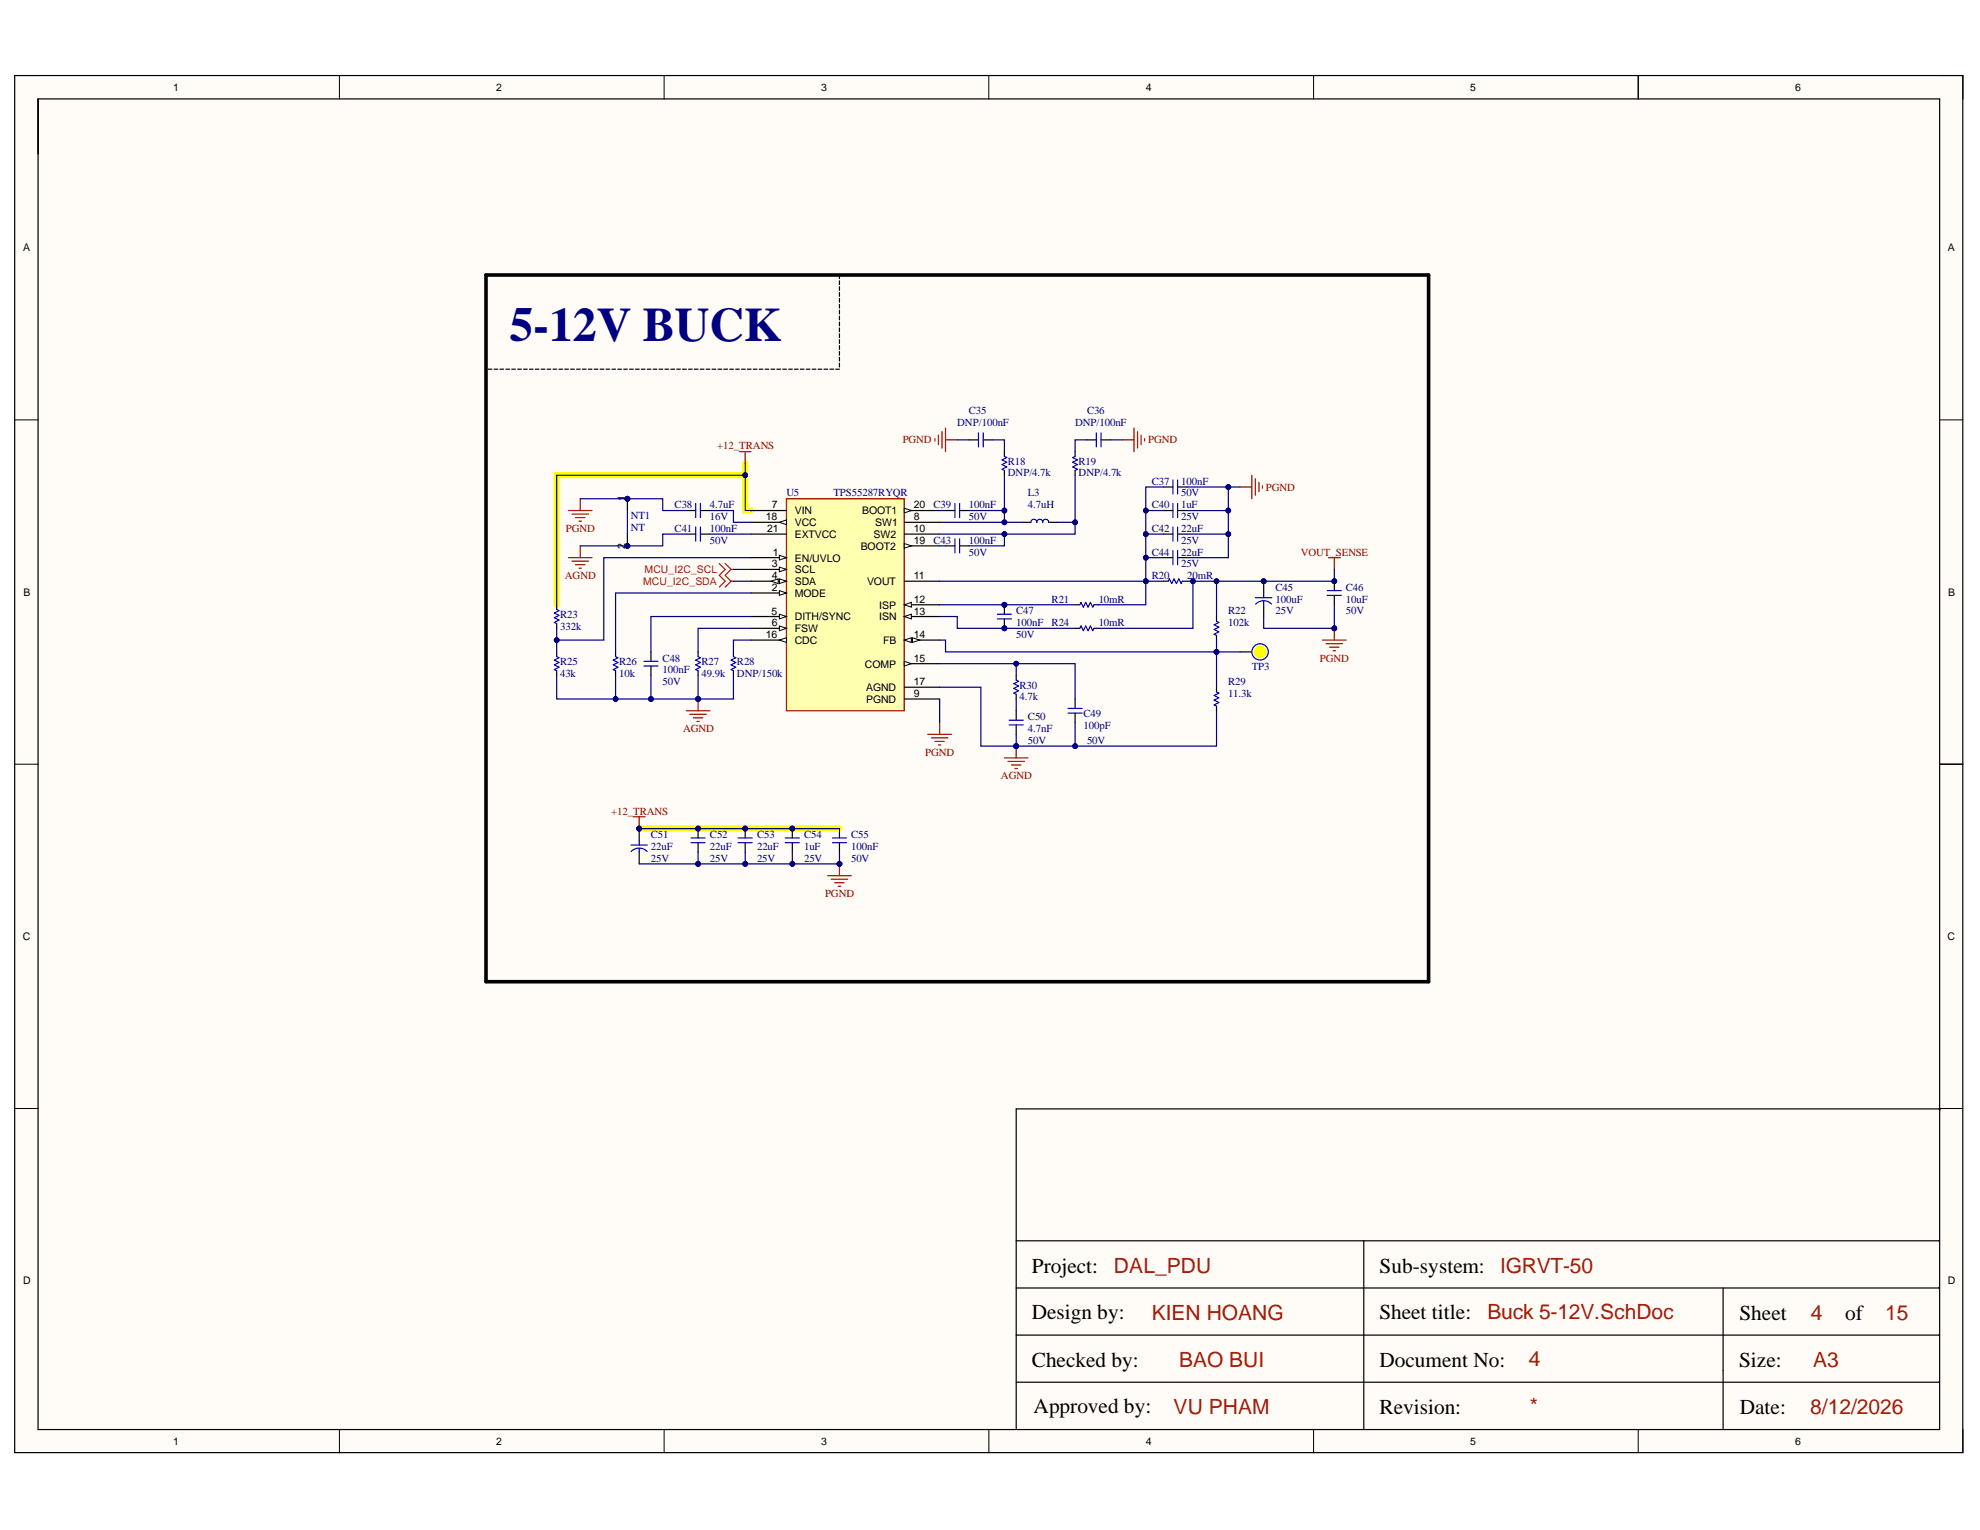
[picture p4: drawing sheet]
<svg xmlns="http://www.w3.org/2000/svg" width="279mm" height="216mm" viewBox="0 0 279 216" stroke-linecap="round" stroke-linejoin="round" font-family="sans-serif">
<defs><g id="words">
<text font-size="6.8" fill="#000080" x="71.9" y="48.2">5-12V BUCK</text>
<g font-size="3">
<text x="145.6" y="179.6">Project:</text>
<text x="194.7" y="179.6">Sub-system:</text>
<text x="145.6" y="186.1">Design by:</text>
<text x="194.7" y="186.1">Sheet title:</text>
<text x="245.5" y="186.3">Sheet</text>
<text x="260.4" y="186.3">of</text>
<text x="145.6" y="192.9">Checked by:</text>
<text x="194.7" y="192.9">Document No:</text>
<text x="245.4" y="192.9">Size:</text>
<text x="145.9" y="199.4">Approved by:</text>
<text x="194.7" y="199.6">Revision:</text>
<text x="245.5" y="199.6">Date:</text>
</g>
<g font-size="3" fill="#a61c00">
<text x="157.2" y="179.6">DAL_PDU</text>
<text x="211.7" y="179.6">IGRVT-50</text>
<text x="162.5" y="186.3">KIEN HOANG</text>
<text x="209.9" y="186.1">Buck 5-12V.SchDoc</text>
<text x="255.5" y="186.3">4</text>
<text x="266" y="186.3">15</text>
<text x="166.4" y="192.9">BAO BUI</text>
<text x="215.7" y="192.8">4</text>
<text x="255.9" y="192.9">A3</text>
<text x="165.6" y="199.6">VU PHAM</text>
<text x="215.9" y="199.4">*</text>
<text x="255.4" y="199.6">8/12/2026</text>
</g>
<g font-size="1.5">
<text x="24.4" y="12.9">1</text>
<text x="70" y="12.9">2</text>
<text x="115.9" y="12.9">3</text>
<text x="161.7" y="12.9">4</text>
<text x="207.5" y="12.9">5</text>
<text x="253.3" y="12.9">6</text>
<text x="3.3" y="35.5">A</text>
<text x="274.8" y="35.5">A</text>
<text x="88.2" y="70.7" transform="rotate(-90 88.2 70.7)">1</text>
<text x="108.9" y="71.8">7</text>
<text x="128.9" y="71.8">20</text>
<text x="88.2" y="77.5" transform="rotate(-90 88.2 77.5)">2</text>
<text x="108.1" y="73.4">18</text>
<text x="108.3" y="75.1">21</text>
<text x="112.2" y="75.9">EXTVCC</text>
<text x="112.2" y="74.2">VCC</text>
<text x="112.2" y="72.6">VIN</text>
<text x="121.5" y="77.5">BOOT2</text>
<text x="121.7" y="72.6">BOOT1</text>
<text x="123.3" y="75.9">SW2</text>
<text x="123.5" y="74.2">SW1</text>
<text x="128.9" y="73.4">8</text>
<text x="128.9" y="75.1">10</text>
<text x="128.9" y="76.7">19</text>
<text x="108.9" y="83.4">2</text>
<text x="108.9" y="81.7">4</text>
<text x="108.9" y="80">3</text>
<text x="109.1" y="78.4">1</text>
<text x="112.2" y="79.2">EN/UVLO</text>
<text x="112.2" y="82.5">SDA</text>
<text x="112.2" y="80.9">SCL</text>
<text x="122.3" y="82.5">VOUT</text>
<text x="128.9" y="81.7">11</text>
<text x="3.3" y="84.1">B</text>
<text x="108.9" y="86.7">5</text>
<text x="108.9" y="88.4">6</text>
<text x="112.2" y="84.2">MODE</text>
<text x="112.2" y="87.5">DITH/SYNC</text>
<text x="112.2" y="89.2">FSW</text>
<text x="124.1" y="85.9">ISP</text>
<text x="124.1" y="87.5">ISN</text>
<text x="128.9" y="85">12</text>
<text x="128.9" y="86.7">13</text>
<text x="274.9" y="84.1">B</text>
<text x="108.1" y="90">16</text>
<text x="112.2" y="90.9">CDC</text>
<text x="122.1" y="94.2">COMP</text>
<text x="124.6" y="90.9">FB</text>
<text x="128.9" y="90">14</text>
<text x="128.9" y="93.4">15</text>
<text x="122.2" y="99.1">PGND</text>
<text x="122.2" y="97.5">AGND</text>
<text x="128.9" y="98.3">9</text>
<text x="128.9" y="96.7">17</text>
<text x="3.2" y="132.7">C</text>
<text x="274.8" y="132.7">C</text>
<text x="3.3" y="181.3">D</text>
<text x="274.8" y="181.3">D</text>
<text x="24.4" y="203.9">1</text>
<text x="70" y="203.9">2</text>
<text x="115.9" y="203.9">3</text>
<text x="161.7" y="203.9">4</text>
<text x="207.5" y="203.9">5</text>
<text x="253.3" y="203.9">6</text>
</g>
<g font-size="1.5" fill="#000080">
<text x="136.7" y="58.4">C35</text>
<text x="153.4" y="58.4">C36</text>
<text x="135.1" y="60.1">DNP/100nF</text>
<text x="142.2" y="65.6">R18</text>
<text x="151.7" y="60.1">DNP/100nF</text>
<text x="152.2" y="65.6">R19</text>
<text x="95.2" y="71.8">C38</text>
<text x="100.2" y="71.8">4.7uF</text>
<text x="111" y="70.1">U5</text>
<text x="117.6" y="70.1">TPS55287RYQR</text>
<text x="131.7" y="71.8">C39</text>
<text x="136.7" y="71.8">100nF</text>
<text x="142.2" y="67.2">DNP/4.7k</text>
<text x="145.1" y="70.1">L3</text>
<text x="145.1" y="71.8">4.7uH</text>
<text x="152.2" y="67.2">DNP/4.7k</text>
<text x="162.5" y="71.8">C40</text>
<text x="162.5" y="68.4">C37</text>
<text x="166.7" y="71.8">1uF</text>
<text x="166.7" y="70.1">50V</text>
<text x="166.7" y="68.4">100nF</text>
<text x="89" y="73.2">NT1</text>
<text x="89" y="74.9">NT</text>
<text x="95.2" y="75.1">C41</text>
<text x="100.2" y="76.7">50V</text>
<text x="100.2" y="75.1">100nF</text>
<text x="100.2" y="73.4">16V</text>
<text x="131.7" y="76.7">C43</text>
<text x="136.7" y="73.4">50V</text>
<text x="136.7" y="76.7">100nF</text>
<text x="162.5" y="75.1">C42</text>
<text x="166.7" y="76.7">25V</text>
<text x="166.7" y="75.1">22uF</text>
<text x="166.7" y="73.4">25V</text>
<text x="136.7" y="78.4">50V</text>
<text x="162.5" y="81.7">R20</text>
<text x="162.5" y="78.4">C44</text>
<text x="166.7" y="80">25V</text>
<text x="166.7" y="78.4">22uF</text>
<text x="167.5" y="81.7">20mR</text>
<text x="180" y="83.4">C45</text>
<text x="189.9" y="83.4">C46</text>
<text x="79" y="87.2">R23</text>
<text x="79" y="88.9">332k</text>
<text x="143.4" y="86.7">C47</text>
<text x="143.4" y="88.4">100nF</text>
<text x="148.4" y="85">R21</text>
<text x="148.4" y="88.4">R24</text>
<text x="155" y="85">10mR</text>
<text x="155" y="88.4">10mR</text>
<text x="173.3" y="86.7">R22</text>
<text x="173.3" y="88.4">102k</text>
<text x="180" y="86.7">25V</text>
<text x="180" y="85">100uF</text>
<text x="189.9" y="86.7">50V</text>
<text x="189.9" y="85">10uF</text>
<text x="79" y="93.8">R25</text>
<text x="79" y="95.5">43k</text>
<text x="87.4" y="93.8">R26</text>
<text x="87.4" y="95.5">10k</text>
<text x="93.5" y="93.4">C48</text>
<text x="93.5" y="95">100nF</text>
<text x="99" y="93.8">R27</text>
<text x="99" y="95.5">49.9k</text>
<text x="104" y="93.8">R28</text>
<text x="104" y="95.5">DNP/150k</text>
<text x="143.4" y="90">50V</text>
<text x="176.6" y="94.5">TP3</text>
<text x="93.5" y="96.7">50V</text>
<text x="143.9" y="97.2">R30</text>
<text x="143.9" y="98.8">4.7k</text>
<text x="145.1" y="101.6">C50</text>
<text x="152.9" y="101.1">C49</text>
<text x="173.3" y="96.7">R29</text>
<text x="173.3" y="98.3">11.3k</text>
<text x="145.1" y="105">50V</text>
<text x="145.1" y="103.3">4.7nF</text>
<text x="152.9" y="102.8">100pF</text>
<text x="153.4" y="105">50V</text>
<text x="91.9" y="118.3">C51</text>
<text x="91.9" y="119.9">22uF</text>
<text x="100.2" y="118.3">C52</text>
<text x="100.2" y="119.9">22uF</text>
<text x="106.8" y="118.3">C53</text>
<text x="106.8" y="119.9">22uF</text>
<text x="113.5" y="118.3">C54</text>
<text x="113.5" y="119.9">1uF</text>
<text x="120.1" y="118.3">C55</text>
<text x="120.1" y="119.9">100nF</text>
<text x="91.9" y="121.6">25V</text>
<text x="100.2" y="121.6">25V</text>
<text x="106.8" y="121.6">25V</text>
<text x="113.5" y="121.6">25V</text>
<text x="120.1" y="121.6">50V</text>
</g>
<g font-size="1.5" fill="#800000">
<text x="101.2" y="63.4">+12_TRANS</text>
<text x="127.4" y="62.6">PGND</text>
<text x="162" y="62.6">PGND</text>
<text x="178.6" y="69.3">PGND</text>
<text x="79.8" y="75.1">PGND</text>
<text x="79.7" y="81.7">AGND</text>
<text x="183.5" y="78.4">VOUT_SENSE</text>
<text x="186.2" y="93.4">PGND</text>
<text x="96.4" y="103.3">AGND</text>
<text x="130.6" y="106.6">PGND</text>
<text x="141.3" y="110">AGND</text>
<text x="86.2" y="115">+12_TRANS</text>
<text x="116.4" y="126.6">PGND</text>
</g>
<g font-size="1.5" fill="#f00">
<text x="90.8" y="82.5">MCU_I2C_SDA</text>
<text x="91" y="80.9">MCU_I2C_SCL</text>
</g>
</g></defs>
<g fill="#fffcf8">
<path d="M2.1 10.7h274.9v194.3h-274.9z" fill-rule="evenodd"/>
<path d="M5.4 14h268.3v187.7h-268.3z" fill-rule="evenodd"/>
</g>
<g fill="none" stroke="#000" stroke-width=".14">
<path d="M2.1 10.7h3.3M47.9 10.7v3.3M93.7 10.7v3.3M139.5 10.7v3.3M185.4 10.7v3.3M231.2 10.7v3.3M273.7 10.7h3.3v3.3M2.1 59.2h3.3M273.7 59.2h3.3M2.1 107.8h3.3M273.7 107.8h3.3M2.1 156.4h3.3"/>
<path d="M273.7 156.4h3.3M47.9 201.7v3.3M93.7 201.7v3.3M139.5 201.7v3.3M185.4 201.7v3.3M231.2 201.7v3.3M277 201.7v3.3"/>
</g>
<path d="M105.2 65.4v6.6h.8M105.2 67.1h-26.6v18.2M90.2 116.9h28.3" fill="none" stroke="#ff0" stroke-width=".85"/>
<path d="M2.1 10.7h274.9v194.3h-274.9zM5.4 14h268.3v187.7h-268.3zM231.2 10.7v3.3M273.7 107.8h3.3M273.7 156.6v-.1h-130.3v45.2M143.4 175.1h130.2M192.4 175.1v26.6M143.4 188.4h130.2M143.4 181.7h130.2M143.4 195h130.2M243.2 181.7v20" fill="none" stroke="#000" stroke-width=".17"/>
<circle cx="98.5" cy="116.9" r=".33" fill="#000080"/>
<circle cx="98.5" cy="116.9" r=".33" fill="none" stroke="#000080" stroke-width=".14"/>
<path d="M98.5 116.9v1.3M98.5 118.9v1.3" fill="none" stroke="#000" stroke-width=".17"/>
<circle cx="98.5" cy="116.9" r=".33" fill="#000080"/>
<circle cx="98.5" cy="116.9" r=".33" fill="none" stroke="#000080" stroke-width=".14"/>
<path d="M97.5 118.9h2M97.5 118.2h2" fill="none" stroke="#00f" stroke-width=".17"/>
<path d="M116.8 123.6h3.3M117.3 124.1h2.3M117.8 124.6h1.3M118.3 125.1h.3M118.5 121.9v1.7" fill="none" stroke="#800000" stroke-width=".17"/>
<circle cx="118.5" cy="121.9" r=".33" fill="#000080"/>
<circle cx="118.5" cy="121.9" r=".33" fill="none" stroke="#000080" stroke-width=".14"/>
<path d="M98.5 98.6v1.7M96.8 100.3h3.4M97.3 100.8h2.4M97.8 101.3h1.4M98.3 101.8h.4M130.9 103.6h3.4M131.4 104.1h2.4M131.9 104.6h1.4M132.4 105.1h.4M132.6 102v1.6" fill="none" stroke="#800000" stroke-width=".17"/>
<path d="M98.5 92v.7M98.5 94.6v.7" fill="none" stroke="#000" stroke-width=".17"/>
<path d="M98.5 92.7l.3 .1-.6 .4 .6 .3-.6 .3 .6 .3-.6 .4 .3 .1" fill="none" stroke="#00f" stroke-width=".17"/>
<circle cx="98.5" cy="98.6" r=".33" fill="#000080"/>
<circle cx="98.5" cy="98.6" r=".33" fill="none" stroke="#000080" stroke-width=".14"/>
<g fill="none" stroke="#000" stroke-width=".17">
<path d="M136.7 62.1h1.4M138.7 62.1h1.4M141.7 63.7v.7M141.7 66.4v.7M91.9 92v1.3M91.9 94v1.3M103.5 92v.7M103.5 94.6v.7M143.4 95.3v.7M143.4 98v.6M151.7 98.6v1.4M164.2 82h.6"/>
<path d="M166.8 82h.7M151.7 100.6v1.4"/>
</g>
<path d="M138.1 61.1v2M138.7 61.1v2M141.7 64.4l.4 .2-.7 .3 .7 .3-.7 .4 .7 .3-.7 .3 .3 .2M90.9 94h2M90.9 93.3h2M103.5 92.7l.3 .1-.6 .4 .6 .3-.6 .3 .6 .3-.6 .4 .3 .1M143.4 96l.3 .1-.6 .4 .6 .3-.6 .3 .6 .4-.6 .3 .3 .2M150.7 100h2M164.8 82l.2-.3 .3 .6 .4-.6 .3 .6 .3-.6 .4 .6 .1-.3M150.7 100.6h2" fill="none" stroke="#00f" stroke-width=".17"/>
<path d="M131.9 61.9v.3M132.4 61.4v1.3M132.9 60.9v2.3M133.4 60.4v3.3M133.4 62.1h1.7M158.4 62.1h1.6M160 60.4v3.3M160.5 60.9v2.3M161 61.4v1.3M161.5 61.9v.3" fill="none" stroke="#800000" stroke-width=".17"/>
<path d="M111 70.4h16.6v29.9h-16.6z" fill-rule="evenodd" fill="#ffffb0"/>
<path d="M111 70.4h16.6v29.9h-16.6z" fill="none" stroke="#800000" stroke-width=".17"/>
<path d="M106 78.7h5" fill="none" stroke="#000" stroke-width=".17"/>
<path d="M110 78.4l1 .3-1 .3z" fill="#f8fcff"/>
<path d="M110 78.4l1 .3-1 .3z" fill="none" stroke="#000" stroke-width=".14"/>
<path d="M106 83.7h5" fill="none" stroke="#000" stroke-width=".17"/>
<path d="M110 83.3l1 .4-1 .3z" fill="#f8fcff"/>
<path d="M110 83.3l1 .4-1 .3z" fill="none" stroke="#000" stroke-width=".14"/>
<path d="M127.6 90.3h5" fill="none" stroke="#000" stroke-width=".17"/>
<path d="M127.6 90.3l1-.3v.7z" fill="#f8fcff"/>
<path d="M127.6 90.3l1-.3v.7z" fill="none" stroke="#000" stroke-width=".14"/>
<path d="M128.8 90l1 .3-1 .4z" fill="#f8fcff"/>
<path d="M128.8 90l1 .3-1 .4z" fill="none" stroke="#000" stroke-width=".14"/>
<path d="M106 87h5" fill="none" stroke="#000" stroke-width=".17"/>
<path d="M110 86.7l1 .3-1 .3z" fill="#f8fcff"/>
<path d="M110 86.7l1 .3-1 .3z" fill="none" stroke="#000" stroke-width=".14"/>
<path d="M106 88.7h5" fill="none" stroke="#000" stroke-width=".17"/>
<path d="M110 88.3l1 .4-1 .3z" fill="#f8fcff"/>
<path d="M110 88.3l1 .4-1 .3z" fill="none" stroke="#000" stroke-width=".14"/>
<path d="M127.6 85.3h5" fill="none" stroke="#000" stroke-width=".17"/>
<path d="M127.6 85.3l1-.3v.7z" fill="#f8fcff"/>
<path d="M127.6 85.3l1-.3v.7z" fill="none" stroke="#000" stroke-width=".14"/>
<path d="M127.6 87h5" fill="none" stroke="#000" stroke-width=".17"/>
<path d="M127.6 87l1-.3v.6z" fill="#f8fcff"/>
<path d="M127.6 87l1-.3v.6z" fill="none" stroke="#000" stroke-width=".14"/>
<path d="M106 75.4h5M106 73.7h5" fill="none" stroke="#000" stroke-width=".17"/>
<path d="M110 73.7l1-.3v.6z" fill="#f8fcff"/>
<path d="M110 73.7l1-.3v.6z" fill="none" stroke="#000" stroke-width=".14"/>
<path d="M106 72h5M127.6 73.7h5M127.6 75.4h5M106 82h5M127.6 82h5" fill="none" stroke="#000" stroke-width=".17"/>
<path d="M110 81.7l1 .3-1 .3z" fill="#f8fcff"/>
<path d="M110 81.7l1 .3-1 .3z" fill="none" stroke="#000" stroke-width=".14"/>
<path d="M108.8 82l1-.3v.6z" fill="#f8fcff"/>
<path d="M108.8 82l1-.3v.6z" fill="none" stroke="#000" stroke-width=".14"/>
<path d="M106 80.4h5" fill="none" stroke="#000" stroke-width=".17"/>
<path d="M110 80l1 .4-1 .3z" fill="#f8fcff"/>
<path d="M110 80l1 .4-1 .3z" fill="none" stroke="#000" stroke-width=".14"/>
<path d="M127.6 72h5" fill="none" stroke="#000" stroke-width=".17"/>
<path d="M127.6 71.7l1 .3-1 .4z" fill="#f8fcff"/>
<path d="M127.6 71.7l1 .3-1 .4z" fill="none" stroke="#000" stroke-width=".14"/>
<path d="M127.6 77h5" fill="none" stroke="#000" stroke-width=".17"/>
<path d="M127.6 76.7l1 .3-1 .4z" fill="#f8fcff"/>
<path d="M127.6 76.7l1 .3-1 .4z" fill="none" stroke="#000" stroke-width=".14"/>
<path d="M106 90.3h5" fill="none" stroke="#000" stroke-width=".17"/>
<path d="M110 90.3l1-.3v.7z" fill="#f8fcff"/>
<path d="M110 90.3l1-.3v.7z" fill="none" stroke="#000" stroke-width=".14"/>
<path d="M127.6 93.7h5" fill="none" stroke="#000" stroke-width=".17"/>
<path d="M127.6 93.3l1 .4-1 .3z" fill="#f8fcff"/>
<path d="M127.6 93.3l1 .4-1 .3z" fill="none" stroke="#000" stroke-width=".14"/>
<path d="M127.6 98.6h5M127.6 97h5" fill="none" stroke="#000" stroke-width=".17"/>
<path d="M89.4 115.3h1.6M90.2 115.3v1.6" fill="none" stroke="#800000" stroke-width=".17"/>
<circle cx="90.2" cy="116.9" r=".33" fill="#000080"/>
<circle cx="90.2" cy="116.9" r=".33" fill="none" stroke="#000080" stroke-width=".14"/>
<circle cx="105.2" cy="116.9" r=".33" fill="#000080"/>
<circle cx="105.2" cy="116.9" r=".33" fill="none" stroke="#000080" stroke-width=".14"/>
<path d="M105.2 116.9v1.3M105.2 118.9v1.3" fill="none" stroke="#000" stroke-width=".17"/>
<circle cx="105.2" cy="116.9" r=".33" fill="#000080"/>
<circle cx="105.2" cy="116.9" r=".33" fill="none" stroke="#000080" stroke-width=".14"/>
<path d="M165.5 71v2M165.5 74.4v2M165.5 77.7v2M166.2 71v2M166.2 74.4v2M166.2 77.7v2M104.2 118.9h2M104.2 118.2h2M117.5 118.9h2M117.5 118.2h2" fill="none" stroke="#00f" stroke-width=".17"/>
<path d="M164.2 78.7h1.3M164.2 75.4h1.3M164.2 72h1.3M166.2 78.7h1.3M166.2 75.4h1.3M166.2 72h1.3M118.5 116.9v1.3M118.5 118.9v1.3" fill="none" stroke="#000" stroke-width=".17"/>
<path d="M104.3 63.7h1.7M105.2 63.7v1.7M186.6 90.3h3.3M187.1 90.8h2.4M187.6 91.3h1.4M188.1 91.8h.4M188.3 88.7v1.6" fill="none" stroke="#800000" stroke-width=".17"/>
<circle cx="188.3" cy="88.7" r=".33" fill="#000080"/>
<circle cx="188.3" cy="88.7" r=".33" fill="none" stroke="#000080" stroke-width=".14"/>
<path d="M144.2 73.7h1.3M148 73.7h1.2M86.9 92v.7M86.9 94.6v.7M151.7 85.3h.7M151.7 88.7h.7M154.4 85.3h.6M154.4 88.7h.6M143.4 100.3v1.3M143.4 102.3v1.3" fill="none" stroke="#000" stroke-width=".17"/>
<path d="M145.5 73.7a.43 .43 0 0 1 .4-.4 .43 .43 0 0 1 .4 .4M146.3 73.7a.43 .43 0 0 1 .4-.4 .43 .43 0 0 1 .5 .4M147.1 73.7a.43 .43 0 0 1 .5-.4 .43 .43 0 0 1 .4 .4M86.9 92.7l.3 .1-.7 .4 .7 .3-.7 .3 .7 .3-.7 .4 .4 .1M152.4 85.3l.1-.3 .4 .7 .3-.7 .3 .7 .4-.7 .3 .7 .2-.4M152.4 88.7l.1-.4 .4 .7 .3-.7 .3 .7 .4-.7 .3 .7 .2-.3M142.4 102.3h2M142.4 101.6h2" fill="none" stroke="#00f" stroke-width=".17"/>
<path d="M187.5 78.7h1.6M188.3 78.7v1.7" fill="none" stroke="#800000" stroke-width=".17"/>
<circle cx="90.2" cy="116.9" r=".33" fill="#000080"/>
<circle cx="90.2" cy="116.9" r=".33" fill="none" stroke="#000080" stroke-width=".14"/>
<path d="M90.2 116.9v1.7M90.2 120.2v1.7" fill="none" stroke="#000" stroke-width=".17"/>
<circle cx="90.2" cy="116.9" r=".33" fill="#000080"/>
<circle cx="90.2" cy="116.9" r=".33" fill="none" stroke="#000080" stroke-width=".14"/>
<path d="M89 119.2h2.4M90.2 118.6v.6M90.2 119.7v.5M89.1 120.2v-.1a1.57 1.57 0 0 1 2.2 .1" fill="none" stroke="#00f" stroke-width=".17"/>
<circle cx="178.3" cy="82" r=".33" fill="#000080"/>
<circle cx="178.3" cy="82" r=".33" fill="none" stroke="#000080" stroke-width=".14"/>
<path d="M178.3 82v1.7M178.3 85.3v1.7" fill="none" stroke="#000" stroke-width=".17"/>
<circle cx="178.3" cy="82" r=".33" fill="#000080"/>
<circle cx="178.3" cy="82" r=".33" fill="none" stroke="#000080" stroke-width=".14"/>
<path d="M177.1 84.3h2.4M178.3 83.7v.6M178.3 84.8v.5M179.4 85.2a1.56 1.56 0 0 0-2.2 .1" fill="none" stroke="#00f" stroke-width=".17"/>
<circle cx="188.3" cy="82" r=".33" fill="#000080"/>
<circle cx="188.3" cy="82" r=".33" fill="none" stroke="#000080" stroke-width=".14"/>
<path d="M188.3 82v1.3M188.3 84v1.3" fill="none" stroke="#000" stroke-width=".17"/>
<circle cx="188.3" cy="82" r=".33" fill="#000080"/>
<circle cx="188.3" cy="82" r=".33" fill="none" stroke="#000080" stroke-width=".14"/>
<path d="M134.7 71v2M134.7 76v2M135.4 71v2M135.4 76v2M151.7 64.4l-.3 .2 .6 .3-.6 .3 .6 .4-.6 .3 .6 .3-.3 .2M154.7 61.1v2M155.4 61.1v2M78.6 86l.3 .2-.7 .3 .7 .3-.7 .4 .7 .3-.7 .3 .4 .2M78.6 92.7l.3 .1-.7 .4 .7 .3-.7 .3 .7 .3-.7 .4 .4 .1M187.3 84h2M187.3 83.3h2" fill="none" stroke="#00f" stroke-width=".17"/>
<path d="M133.4 72h1.3M133.4 77h1.3M135.4 72h1.3M135.4 77h1.3M151.7 63.7v.7M151.7 66.4v.7M153.4 62.1h1.3M155.4 62.1h1.3M78.6 85.3v.7M78.6 88v.7M78.6 92v.7M78.6 94.6v.7" fill="none" stroke="#000" stroke-width=".17"/>
<circle cx="141.7" cy="85.3" r=".33" fill="#000080"/>
<circle cx="141.7" cy="85.3" r=".33" fill="none" stroke="#000080" stroke-width=".14"/>
<circle cx="141.7" cy="88.7" r=".33" fill="#000080"/>
<circle cx="141.7" cy="88.7" r=".33" fill="none" stroke="#000080" stroke-width=".14"/>
<path d="M141.7 85.3v1.4" fill="none" stroke="#000" stroke-width=".17"/>
<circle cx="141.7" cy="85.3" r=".33" fill="#000080"/>
<circle cx="141.7" cy="85.3" r=".33" fill="none" stroke="#000080" stroke-width=".14"/>
<path d="M141.7 87.3v1.4" fill="none" stroke="#000" stroke-width=".17"/>
<circle cx="141.7" cy="88.7" r=".33" fill="#000080"/>
<circle cx="141.7" cy="88.7" r=".33" fill="none" stroke="#000080" stroke-width=".14"/>
<path d="M165.5 67.7v2M166.2 67.7v2M140.7 86.7h2M140.7 87.3h2" fill="none" stroke="#00f" stroke-width=".17"/>
<path d="M164.2 68.7h1.3M166.2 68.7h1.3" fill="none" stroke="#000" stroke-width=".17"/>
<circle cx="111.8" cy="116.9" r=".33" fill="#000080"/>
<circle cx="111.8" cy="116.9" r=".33" fill="none" stroke="#000080" stroke-width=".14"/>
<path d="M111.8 116.9v1.3M111.8 118.9v1.3" fill="none" stroke="#000" stroke-width=".17"/>
<circle cx="111.8" cy="116.9" r=".33" fill="#000080"/>
<circle cx="111.8" cy="116.9" r=".33" fill="none" stroke="#000080" stroke-width=".14"/>
<path d="M98.2 74.4v2M98.8 74.4v2M110.8 118.9h2M110.8 118.2h2" fill="none" stroke="#00f" stroke-width=".17"/>
<path d="M96.8 75.4h1.4M98.8 75.4h1.4" fill="none" stroke="#000" stroke-width=".17"/>
<path d="M101.5 79.5l.8 .9-.8 .8 .8 .8-.8 .8M102.3 79.5l.9 .9M103.2 80.4l-.9 .8 .9 .8M103.2 80.4h.3M103.2 82l-.9 .8M103.2 82h.3" fill="none" stroke="#f00" stroke-width=".17"/>
<path d="M68.6 38.8h133v99.7h-133z" fill="none" stroke="#000" stroke-width=".51"/>
<path d="M175 68.7h1.6M176.6 67.1v3.3M177.1 67.6v2.3M177.7 68.1v1.3M178.1 68.6v.3M141.7 106.9h3.4M142.2 107.4h2.4M142.7 107.9h1.4M143.2 108.4h.4M143.4 105.3v1.6" fill="none" stroke="#800000" stroke-width=".17"/>
<circle cx="143.4" cy="105.3" r=".33" fill="#000080"/>
<circle cx="143.4" cy="105.3" r=".33" fill="none" stroke="#000080" stroke-width=".14"/>
<g fill="none" stroke="#000" stroke-width=".17">
<path d="M118.5 38.8v.5M118.5 39.6v.5M68.9 52.1h.5M69.7 52.1h.5M70.6 52.1h.5M71.4 52.1h.5M72.2 52.1h.5M73 52.1h.6M73.9 52.1h.5M74.7 52.1h.5M75.5 52.1h.6M76.4 52.1h.5"/>
<path d="M77.2 52.1h.5M78 52.1h.6M78.9 52.1h.5M79.7 52.1h.5M80.5 52.1h.5M81.4 52.1h.5M82.2 52.1h.5M83 52.1h.5M83.9 52.1h.5M84.7 52.1h.5M85.5 52.1h.5M86.3 52.1h.6"/>
<path d="M87.2 52.1h.5M88 52.1h.5M88.8 52.1h.6M89.7 52.1h.5M90.5 52.1h.5M91.3 52.1h.6M92.2 52.1h.5M93 52.1h.5M93.8 52.1h.6M94.7 52.1h.5M95.5 52.1h.5M96.3 52.1h.5"/>
<path d="M97.2 52.1h.5M98 52.1h.5M98.8 52.1h.5M99.6 52.1h.6M100.5 52.1h.5M101.3 52.1h.5M102.1 52.1h.6M103 52.1h.5M103.8 52.1h.5M104.6 52.1h.6M105.5 52.1h.5M106.3 52.1h.5"/>
<path d="M107.1 52.1h.6M108 52.1h.5M108.8 52.1h.5M109.6 52.1h.5M110.5 52.1h.5M111.3 52.1h.5M112.1 52.1h.5M112.9 52.1h.6M113.8 52.1h.5M114.6 52.1h.5M115.4 52.1h.6M116.3 52.1h.5"/>
<path d="M117.1 52.1h.5M117.9 52.1h.6M118.5 40.5v.5M118.5 41.3v.5M118.5 42.1v.5M118.5 43v.5M118.5 43.8v.5M118.5 44.6v.5M118.5 45.5v.5M118.5 46.3v.5M118.5 47.1v.5M118.5 47.9v.6"/>
<path d="M118.5 48.8v.5M118.5 49.6v.5M118.5 50.4v.6M118.5 51.3v.5"/>
</g>
<path d="M80.2 78.7h3.3M80.7 79.2h2.3M81.2 79.7h1.3M81.9 77v1.7M81.7 80.2h.3" fill="none" stroke="#800000" stroke-width=".17"/>
<circle cx="88.5" cy="70.4" r=".33" fill="#000080"/>
<circle cx="88.5" cy="70.4" r=".33" fill="none" stroke="#000080" stroke-width=".14"/>
<circle cx="88.5" cy="77" r=".33" fill="#000080"/>
<circle cx="88.5" cy="77" r=".33" fill="none" stroke="#000080" stroke-width=".14"/>
<path d="M88.5 70.4v1.6" fill="none" stroke="#000" stroke-width=".17"/>
<circle cx="88.5" cy="70.4" r=".33" fill="#000080"/>
<circle cx="88.5" cy="70.4" r=".33" fill="none" stroke="#000080" stroke-width=".14"/>
<path d="M88.5 75.4v1.6" fill="none" stroke="#000" stroke-width=".17"/>
<circle cx="88.5" cy="77" r=".33" fill="#000080"/>
<circle cx="88.5" cy="77" r=".33" fill="none" stroke="#000080" stroke-width=".14"/>
<path d="M88.5 72v3.4M171.7 87.7l.3 .1-.7 .4 .7 .3-.7 .3 .7 .4-.7 .3 .4 .2M171.7 97.6l.3 .2-.7 .3 .7 .4-.7 .3 .7 .3-.7 .4 .4 .1" fill="none" stroke="#00f" stroke-width=".17"/>
<path d="M80.2 72h3.3M80.7 72.5h2.3M81.2 73h1.3M81.7 73.5h.3M81.9 70.4v1.6" fill="none" stroke="#800000" stroke-width=".17"/>
<path d="M171.7 87v.7M171.7 89.7v.6M171.7 97v.6M171.7 99.6v.7M175 92h1.6" fill="none" stroke="#000" stroke-width=".17"/>
<circle cx="177.8" cy="92" r="1.16" fill="#fff"/>
<circle cx="177.8" cy="92" r="1.16" fill="none" stroke="#0000bf" stroke-width=".17"/>
<circle cx="177.8" cy="92" r=".82" fill="#ff0"/>
<circle cx="177.8" cy="92" r=".82" fill="none" stroke="#ff0" stroke-width=".17"/>
<path d="M96.8 72h1.4M98.8 72h1.4" fill="none" stroke="#000" stroke-width=".17"/>
<path d="M98.2 71v2M98.8 71v2" fill="none" stroke="#00f" stroke-width=".17"/>
<path d="M105.2 65.4v6.6h.8" fill="none" stroke="#000080" stroke-width=".17"/>
<circle cx="105.2" cy="67.1" r=".33" fill="#000080"/>
<circle cx="105.2" cy="67.1" r=".33" fill="none" stroke="#000080" stroke-width=".14"/>
<path d="M135.1 62.1h1.6M106 88.7h-7.5v3.3M106 90.3h-2.5v1.7M90.2 116.9h28.3" fill="none" stroke="#000080" stroke-width=".17"/>
<circle cx="90.2" cy="116.9" r=".33" fill="#000080"/>
<circle cx="90.2" cy="116.9" r=".33" fill="none" stroke="#000080" stroke-width=".14"/>
<circle cx="98.5" cy="116.9" r=".33" fill="#000080"/>
<circle cx="98.5" cy="116.9" r=".33" fill="none" stroke="#000080" stroke-width=".14"/>
<circle cx="105.2" cy="116.9" r=".33" fill="#000080"/>
<circle cx="105.2" cy="116.9" r=".33" fill="none" stroke="#000080" stroke-width=".14"/>
<circle cx="111.8" cy="116.9" r=".33" fill="#000080"/>
<circle cx="111.8" cy="116.9" r=".33" fill="none" stroke="#000080" stroke-width=".14"/>
<path d="M161.7 82v3.3h-6.7" fill="none" stroke="#000080" stroke-width=".17"/>
<circle cx="161.7" cy="82" r=".33" fill="#000080"/>
<circle cx="161.7" cy="82" r=".33" fill="none" stroke="#000080" stroke-width=".14"/>
<path d="M105.2 121.9h13.3" fill="none" stroke="#000080" stroke-width=".17"/>
<circle cx="105.2" cy="121.9" r=".33" fill="#000080"/>
<circle cx="105.2" cy="121.9" r=".33" fill="none" stroke="#000080" stroke-width=".14"/>
<circle cx="111.8" cy="121.9" r=".33" fill="#000080"/>
<circle cx="111.8" cy="121.9" r=".33" fill="none" stroke="#000080" stroke-width=".14"/>
<circle cx="118.5" cy="121.9" r=".33" fill="#000080"/>
<circle cx="118.5" cy="121.9" r=".33" fill="none" stroke="#000080" stroke-width=".14"/>
<path d="M103.5 80.4h2.5M90.2 121.9h8.3" fill="none" stroke="#000080" stroke-width=".17"/>
<circle cx="98.5" cy="121.9" r=".33" fill="#000080"/>
<circle cx="98.5" cy="121.9" r=".33" fill="none" stroke="#000080" stroke-width=".14"/>
<path d="M173.3 75.4v3.3h-5.8" fill="none" stroke="#000080" stroke-width=".17"/>
<circle cx="173.3" cy="75.4" r=".33" fill="#000080"/>
<circle cx="173.3" cy="75.4" r=".33" fill="none" stroke="#000080" stroke-width=".14"/>
<path d="M132.6 72h.8M132.6 77h.8M141.7 75.4v1.6h-5" fill="none" stroke="#000080" stroke-width=".17"/>
<circle cx="141.7" cy="75.4" r=".33" fill="#000080"/>
<circle cx="141.7" cy="75.4" r=".33" fill="none" stroke="#000080" stroke-width=".14"/>
<path d="M161.7 75.4h2.5" fill="none" stroke="#000080" stroke-width=".17"/>
<circle cx="161.7" cy="75.4" r=".33" fill="#000080"/>
<circle cx="161.7" cy="75.4" r=".33" fill="none" stroke="#000080" stroke-width=".14"/>
<path d="M98.5 120.2v1.7h6.7v-1.7" fill="none" stroke="#000080" stroke-width=".17"/>
<circle cx="105.2" cy="121.9" r=".33" fill="#000080"/>
<circle cx="105.2" cy="121.9" r=".33" fill="none" stroke="#000080" stroke-width=".14"/>
<circle cx="98.5" cy="121.9" r=".33" fill="#000080"/>
<circle cx="98.5" cy="121.9" r=".33" fill="none" stroke="#000080" stroke-width=".14"/>
<path d="M118.5 120.2v1.7" fill="none" stroke="#000080" stroke-width=".17"/>
<circle cx="118.5" cy="121.9" r=".33" fill="#000080"/>
<circle cx="118.5" cy="121.9" r=".33" fill="none" stroke="#000080" stroke-width=".14"/>
<path d="M132.6 82h31.6" fill="none" stroke="#000080" stroke-width=".17"/>
<circle cx="161.7" cy="82" r=".33" fill="#000080"/>
<circle cx="161.7" cy="82" r=".33" fill="none" stroke="#000080" stroke-width=".14"/>
<path d="M132.6 85.3h19.1" fill="none" stroke="#000080" stroke-width=".17"/>
<circle cx="141.7" cy="85.3" r=".33" fill="#000080"/>
<circle cx="141.7" cy="85.3" r=".33" fill="none" stroke="#000080" stroke-width=".14"/>
<path d="M164.2 68.7h-2.5v3.3M103.5 82h2.5M132.6 98.6v3.4M143.4 98.6v1.7" fill="none" stroke="#000080" stroke-width=".17"/>
<circle cx="161.7" cy="72" r=".33" fill="#000080"/>
<circle cx="161.7" cy="72" r=".33" fill="none" stroke="#000080" stroke-width=".14"/>
<path d="M111.8 120.2v1.7" fill="none" stroke="#000080" stroke-width=".17"/>
<circle cx="111.8" cy="121.9" r=".33" fill="#000080"/>
<circle cx="111.8" cy="121.9" r=".33" fill="none" stroke="#000080" stroke-width=".14"/>
<path d="M98.5 95.3v3.3" fill="none" stroke="#000080" stroke-width=".17"/>
<circle cx="98.5" cy="98.6" r=".33" fill="#000080"/>
<circle cx="98.5" cy="98.6" r=".33" fill="none" stroke="#000080" stroke-width=".14"/>
<path d="M91.9 95.3v3.3h11.6v-3.3" fill="none" stroke="#000080" stroke-width=".17"/>
<circle cx="91.9" cy="98.6" r=".33" fill="#000080"/>
<circle cx="91.9" cy="98.6" r=".33" fill="none" stroke="#000080" stroke-width=".14"/>
<circle cx="98.5" cy="98.6" r=".33" fill="#000080"/>
<circle cx="98.5" cy="98.6" r=".33" fill="none" stroke="#000080" stroke-width=".14"/>
<path d="M86.9 95.3v3.3h5" fill="none" stroke="#000080" stroke-width=".17"/>
<circle cx="86.9" cy="98.6" r=".33" fill="#000080"/>
<circle cx="86.9" cy="98.6" r=".33" fill="none" stroke="#000080" stroke-width=".14"/>
<circle cx="91.9" cy="98.6" r=".33" fill="#000080"/>
<circle cx="91.9" cy="98.6" r=".33" fill="none" stroke="#000080" stroke-width=".14"/>
<path d="M78.6 95.3v3.3h8.3M106 83.7h-19.1v8.3" fill="none" stroke="#000080" stroke-width=".17"/>
<circle cx="86.9" cy="98.6" r=".33" fill="#000080"/>
<circle cx="86.9" cy="98.6" r=".33" fill="none" stroke="#000080" stroke-width=".14"/>
<path d="M132.6 73.7h11.6" fill="none" stroke="#000080" stroke-width=".17"/>
<circle cx="141.7" cy="73.7" r=".33" fill="#000080"/>
<circle cx="141.7" cy="73.7" r=".33" fill="none" stroke="#000080" stroke-width=".14"/>
<path d="M136.7 72h5v1.7" fill="none" stroke="#000080" stroke-width=".17"/>
<circle cx="141.7" cy="72" r=".33" fill="#000080"/>
<circle cx="141.7" cy="72" r=".33" fill="none" stroke="#000080" stroke-width=".14"/>
<circle cx="141.7" cy="73.7" r=".33" fill="#000080"/>
<circle cx="141.7" cy="73.7" r=".33" fill="none" stroke="#000080" stroke-width=".14"/>
<path d="M141.7 67.1v4.9" fill="none" stroke="#000080" stroke-width=".17"/>
<circle cx="141.7" cy="72" r=".33" fill="#000080"/>
<circle cx="141.7" cy="72" r=".33" fill="none" stroke="#000080" stroke-width=".14"/>
<path d="M149.2 73.7h2.5v1.7h-19.1" fill="none" stroke="#000080" stroke-width=".17"/>
<circle cx="141.7" cy="75.4" r=".33" fill="#000080"/>
<circle cx="141.7" cy="75.4" r=".33" fill="none" stroke="#000080" stroke-width=".14"/>
<circle cx="151.7" cy="73.7" r=".33" fill="#000080"/>
<circle cx="151.7" cy="73.7" r=".33" fill="none" stroke="#000080" stroke-width=".14"/>
<path d="M151.7 67.1v6.6" fill="none" stroke="#000080" stroke-width=".17"/>
<circle cx="151.7" cy="73.7" r=".33" fill="#000080"/>
<circle cx="151.7" cy="73.7" r=".33" fill="none" stroke="#000080" stroke-width=".14"/>
<path d="M156.7 62.1h1.7M173.3 72v3.4h-5.8" fill="none" stroke="#000080" stroke-width=".17"/>
<circle cx="173.3" cy="75.4" r=".33" fill="#000080"/>
<circle cx="173.3" cy="75.4" r=".33" fill="none" stroke="#000080" stroke-width=".14"/>
<circle cx="173.3" cy="72" r=".33" fill="#000080"/>
<circle cx="173.3" cy="72" r=".33" fill="none" stroke="#000080" stroke-width=".14"/>
<path d="M167.5 68.7h5.8v3.3h-5.8" fill="none" stroke="#000080" stroke-width=".17"/>
<circle cx="173.3" cy="72" r=".33" fill="#000080"/>
<circle cx="173.3" cy="72" r=".33" fill="none" stroke="#000080" stroke-width=".14"/>
<circle cx="173.3" cy="68.7" r=".33" fill="#000080"/>
<circle cx="173.3" cy="68.7" r=".33" fill="none" stroke="#000080" stroke-width=".14"/>
<path d="M173.3 68.7h1.7" fill="none" stroke="#000080" stroke-width=".17"/>
<circle cx="173.3" cy="68.7" r=".33" fill="#000080"/>
<circle cx="173.3" cy="68.7" r=".33" fill="none" stroke="#000080" stroke-width=".14"/>
<path d="M140.1 62.1h1.6v1.6M153.4 62.1h-1.7v1.6M188.3 80.4v1.6h-20" fill="none" stroke="#000080" stroke-width=".17"/>
<circle cx="168.3" cy="82" r=".33" fill="#000080"/>
<circle cx="168.3" cy="82" r=".33" fill="none" stroke="#000080" stroke-width=".14"/>
<circle cx="171.7" cy="82" r=".33" fill="#000080"/>
<circle cx="171.7" cy="82" r=".33" fill="none" stroke="#000080" stroke-width=".14"/>
<circle cx="178.3" cy="82" r=".33" fill="#000080"/>
<circle cx="178.3" cy="82" r=".33" fill="none" stroke="#000080" stroke-width=".14"/>
<circle cx="188.3" cy="82" r=".33" fill="#000080"/>
<circle cx="188.3" cy="82" r=".33" fill="none" stroke="#000080" stroke-width=".14"/>
<path d="M167.5 82h.8v6.7h-13.3" fill="none" stroke="#000080" stroke-width=".17"/>
<circle cx="168.3" cy="82" r=".33" fill="#000080"/>
<circle cx="168.3" cy="82" r=".33" fill="none" stroke="#000080" stroke-width=".14"/>
<path d="M143.4 93.7v1.6" fill="none" stroke="#000080" stroke-width=".17"/>
<circle cx="143.4" cy="93.7" r=".33" fill="#000080"/>
<circle cx="143.4" cy="93.7" r=".33" fill="none" stroke="#000080" stroke-width=".14"/>
<path d="M132.6 93.7h19.1v4.9" fill="none" stroke="#000080" stroke-width=".17"/>
<circle cx="143.4" cy="93.7" r=".33" fill="#000080"/>
<circle cx="143.4" cy="93.7" r=".33" fill="none" stroke="#000080" stroke-width=".14"/>
<path d="M151.7 102v3.3h-8.3v-1.7" fill="none" stroke="#000080" stroke-width=".17"/>
<circle cx="151.7" cy="105.3" r=".33" fill="#000080"/>
<circle cx="151.7" cy="105.3" r=".33" fill="none" stroke="#000080" stroke-width=".14"/>
<circle cx="143.4" cy="105.3" r=".33" fill="#000080"/>
<circle cx="143.4" cy="105.3" r=".33" fill="none" stroke="#000080" stroke-width=".14"/>
<path d="M132.6 97h5.8v8.3h5" fill="none" stroke="#000080" stroke-width=".17"/>
<circle cx="143.4" cy="105.3" r=".33" fill="#000080"/>
<circle cx="143.4" cy="105.3" r=".33" fill="none" stroke="#000080" stroke-width=".14"/>
<path d="M132.6 87h2.5v1.7h16.6" fill="none" stroke="#000080" stroke-width=".17"/>
<circle cx="141.7" cy="88.7" r=".33" fill="#000080"/>
<circle cx="141.7" cy="88.7" r=".33" fill="none" stroke="#000080" stroke-width=".14"/>
<path d="M78.6 88.7v3.3" fill="none" stroke="#000080" stroke-width=".17"/>
<circle cx="78.6" cy="90.3" r=".33" fill="#000080"/>
<circle cx="78.6" cy="90.3" r=".33" fill="none" stroke="#000080" stroke-width=".14"/>
<path d="M106 78.7h-20.8v11.6h-6.6" fill="none" stroke="#000080" stroke-width=".17"/>
<circle cx="78.6" cy="90.3" r=".33" fill="#000080"/>
<circle cx="78.6" cy="90.3" r=".33" fill="none" stroke="#000080" stroke-width=".14"/>
<path d="M105.2 67.1h-26.6v18.2" fill="none" stroke="#000080" stroke-width=".17"/>
<circle cx="105.2" cy="67.1" r=".33" fill="#000080"/>
<circle cx="105.2" cy="67.1" r=".33" fill="none" stroke="#000080" stroke-width=".14"/>
<path d="M188.3 85.3v3.4" fill="none" stroke="#000080" stroke-width=".17"/>
<circle cx="188.3" cy="88.7" r=".33" fill="#000080"/>
<circle cx="188.3" cy="88.7" r=".33" fill="none" stroke="#000080" stroke-width=".14"/>
<path d="M178.3 87v1.7h10" fill="none" stroke="#000080" stroke-width=".17"/>
<circle cx="188.3" cy="88.7" r=".33" fill="#000080"/>
<circle cx="188.3" cy="88.7" r=".33" fill="none" stroke="#000080" stroke-width=".14"/>
<path d="M132.6 90.3h.8v1.7h38.3v-1.7" fill="none" stroke="#000080" stroke-width=".17"/>
<circle cx="171.7" cy="92" r=".33" fill="#000080"/>
<circle cx="171.7" cy="92" r=".33" fill="none" stroke="#000080" stroke-width=".14"/>
<path d="M161.7 78.7v3.3" fill="none" stroke="#000080" stroke-width=".17"/>
<circle cx="161.7" cy="82" r=".33" fill="#000080"/>
<circle cx="161.7" cy="82" r=".33" fill="none" stroke="#000080" stroke-width=".14"/>
<circle cx="161.7" cy="78.7" r=".33" fill="#000080"/>
<circle cx="161.7" cy="78.7" r=".33" fill="none" stroke="#000080" stroke-width=".14"/>
<path d="M164.2 72h-2.5v6.7h2.5" fill="none" stroke="#000080" stroke-width=".17"/>
<circle cx="161.7" cy="78.7" r=".33" fill="#000080"/>
<circle cx="161.7" cy="78.7" r=".33" fill="none" stroke="#000080" stroke-width=".14"/>
<circle cx="161.7" cy="75.4" r=".33" fill="#000080"/>
<circle cx="161.7" cy="75.4" r=".33" fill="none" stroke="#000080" stroke-width=".14"/>
<circle cx="161.7" cy="72" r=".33" fill="#000080"/>
<circle cx="161.7" cy="72" r=".33" fill="none" stroke="#000080" stroke-width=".14"/>
<path d="M171.7 82v5" fill="none" stroke="#000080" stroke-width=".17"/>
<circle cx="171.7" cy="82" r=".33" fill="#000080"/>
<circle cx="171.7" cy="82" r=".33" fill="none" stroke="#000080" stroke-width=".14"/>
<path d="M171.7 100.3v5h-20" fill="none" stroke="#000080" stroke-width=".17"/>
<circle cx="151.7" cy="105.3" r=".33" fill="#000080"/>
<circle cx="151.7" cy="105.3" r=".33" fill="none" stroke="#000080" stroke-width=".14"/>
<path d="M171.7 92v5" fill="none" stroke="#000080" stroke-width=".17"/>
<circle cx="171.7" cy="92" r=".33" fill="#000080"/>
<circle cx="171.7" cy="92" r=".33" fill="none" stroke="#000080" stroke-width=".14"/>
<path d="M171.7 92h3.3" fill="none" stroke="#000080" stroke-width=".17"/>
<circle cx="171.7" cy="92" r=".33" fill="#000080"/>
<circle cx="171.7" cy="92" r=".33" fill="none" stroke="#000080" stroke-width=".14"/>
<path d="M88.5 70.4h5v1.6h3.3M100.2 72h3.3v1.7h2.5M106 87h-14.1v5" fill="none" stroke="#000080" stroke-width=".17"/>
<circle cx="88.5" cy="70.4" r=".33" fill="#000080"/>
<circle cx="88.5" cy="70.4" r=".33" fill="none" stroke="#000080" stroke-width=".14"/>
<path d="M96.8 75.4h-3.3v1.6h-11.6M100.2 75.4h5.8" fill="none" stroke="#000080" stroke-width=".17"/>
<circle cx="88.5" cy="77" r=".33" fill="#000080"/>
<circle cx="88.5" cy="77" r=".33" fill="none" stroke="#000080" stroke-width=".14"/>
<path d="M81.9 70.4h6.6" fill="none" stroke="#000080" stroke-width=".17"/>
<circle cx="88.5" cy="70.4" r=".33" fill="#000080"/>
<circle cx="88.5" cy="70.4" r=".33" fill="none" stroke="#000080" stroke-width=".14"/>
<use href="#words"/>
</svg>
